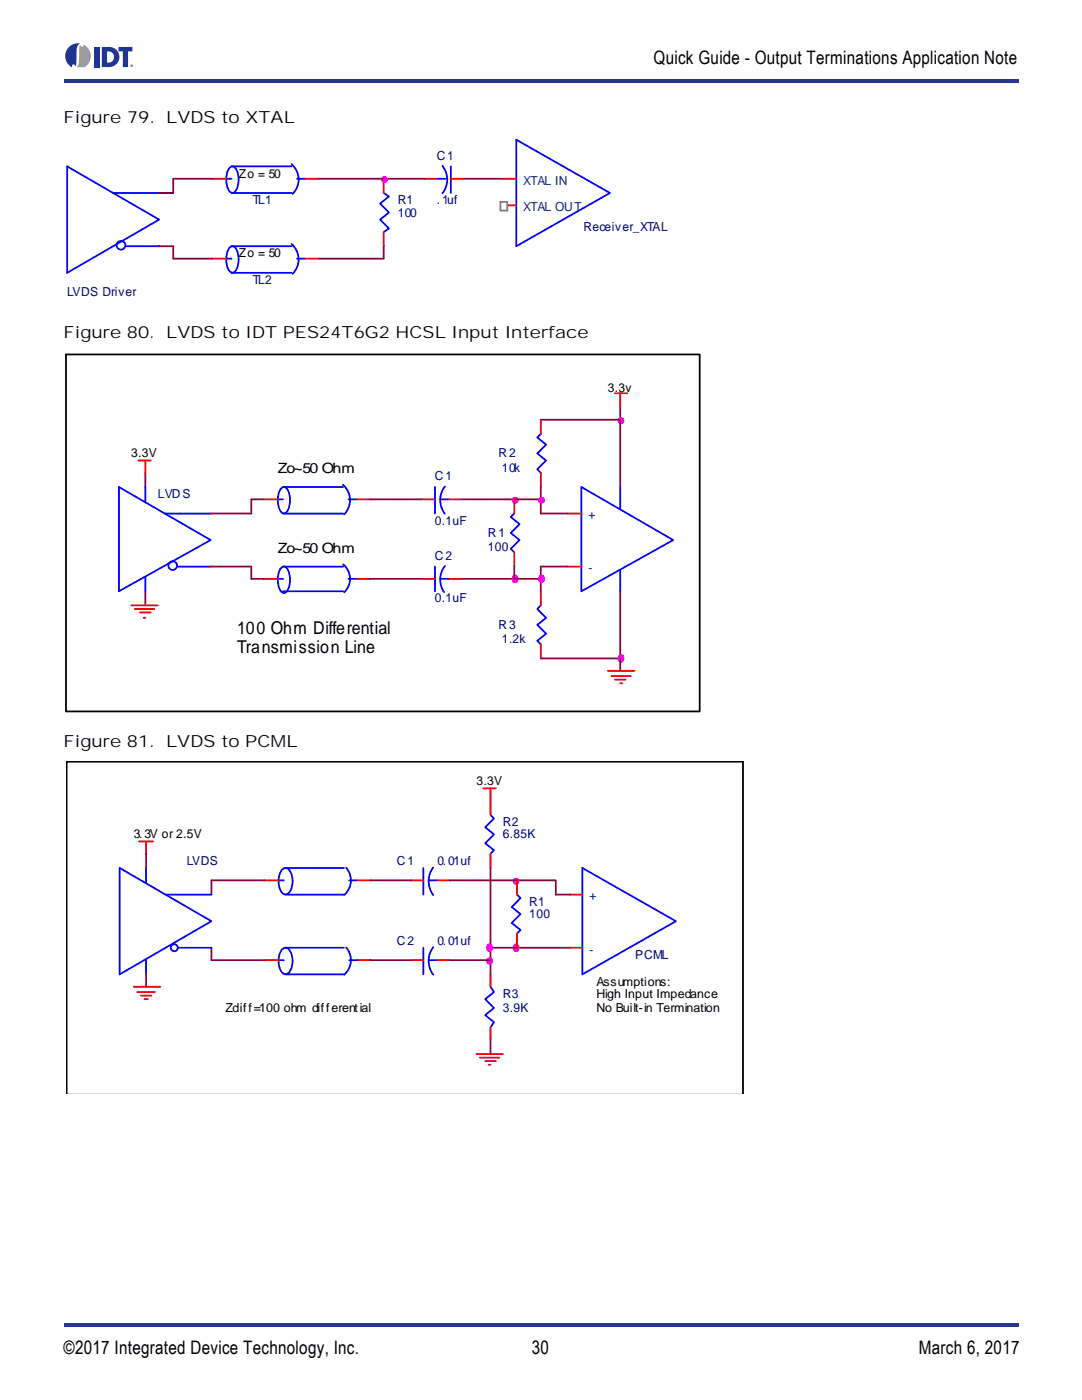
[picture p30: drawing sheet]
<svg xmlns="http://www.w3.org/2000/svg" width="216mm" height="279mm" viewBox="0 0 216 279" stroke-linecap="round" stroke-linejoin="round" font-family="sans-serif">
<defs><g id="words">
<g font-size="3.7">
<text x="130.4" y="12.9">Quick Guide - Output Terminations Application Note</text>
<text x="12.7" y="270.3">©2017 Integrated Device Technology, Inc.</text>
<text x="106.1" y="270.3">30</text>
<text x="183.4" y="270.3">March 6, 2017</text>
</g>
<g font-size="3.5">
<text x="47.3" y="126.5">100 Ohm Differential</text>
<text x="47.3" y="130.3">Transmission Line</text>
</g>
<g font-size="3.3">
<text x="12.7" y="24.6">Figure 79. LVDS to XTAL</text>
<text x="12.7" y="67.4">Figure 80. LVDS to IDT PES24T6G2 HCSL Input Interface</text>
<text x="12.7" y="149.2">Figure 81. LVDS to PCML</text>
</g>
<g font-size="2.8">
<text x="55.4" y="94.4">Zo~50 Ohm</text>
<text x="55.4" y="110.3">Zo~50 Ohm</text>
</g>
<g font-size="2.5">
<text x="47.6" y="35.4">Zo = 50</text>
<text x="47.6" y="51.4">Zo = 50</text>
<text x="121.3" y="78.3">3.3v</text>
<text x="26.2" y="91.3">3.3V</text>
<text x="95.1" y="156.7">3.3V</text>
<text x="26.7" y="167.3">3.3V or 2.5V</text>
<text x="119" y="196.7">Assumptions:</text>
<text x="45" y="202">Zdiff=100 ohm differential</text>
<text x="119" y="202">No Built-in Termination</text>
<text x="119" y="199.2">High Input Impedance</text>
</g>
<g font-size="2.5" fill="#000080">
<text x="87.1" y="31.9">C1</text>
<text x="50.4" y="40.7">TL1</text>
<text x="79.4" y="40.7">R1</text>
<text x="87.1" y="40.7">.1uf</text>
<text x="79.4" y="43.2">100</text>
<text x="116.4" y="46.1">Receiver_XTAL</text>
<text x="13.4" y="59.2">LVDS Driver</text>
<text x="50.4" y="56.7">TL2</text>
<text x="86.8" y="95.9">C1</text>
<text x="99.5" y="91.3">R2</text>
<text x="100.2" y="94.1">10k</text>
<text x="31.5" y="99.4">LVDS</text>
<text x="86.8" y="104.7">0.1uF</text>
<text x="97.3" y="107.2">R1</text>
<text x="86.8" y="111.8">C2</text>
<text x="97.3" y="110">100</text>
<text x="86.8" y="120.2">0.1uF</text>
<text x="99.5" y="125.5">R3</text>
<text x="100.2" y="128.3">1.2k</text>
<text x="100.4" y="164.8">R2</text>
<text x="100.4" y="167.3">6.85K</text>
<text x="37.3" y="172.6">LVDS</text>
<text x="79.2" y="172.6">C1</text>
<text x="87.3" y="172.6">0.01uf</text>
<text x="105.6" y="180.8">R1</text>
<text x="105.6" y="183.2">100</text>
<text x="79.2" y="188.6">C2</text>
<text x="87.3" y="188.6">0.01uf</text>
<text x="126.8" y="191.4">PCML</text>
<text x="100.4" y="199.2">R3</text>
<text x="100.4" y="202">3.9K</text>
</g>
<g font-size="2.5" fill="#004080">
<text x="104.4" y="36.9">XTAL IN</text>
<text x="104.4" y="42.2">XTAL OUT</text>
<text x="117.4" y="103.7">+</text>
<text x="117.4" y="114.2">-</text>
<text x="117.6" y="179.7">+</text>
<text x="117.6" y="190.3">-</text>
</g>
</g></defs>
<g fill="#273691">
<path d="M12.7 264h190.5v.7h-190.5z"/>
<path d="M12.7 15.9h190.5v.7h-190.5z"/>
</g>
<path d="M12.9 8.5h13.7v4.9h-13.7z" fill="#fff"/>
<g fill="#223392">
<path d="M18.8 9.4h1v4h-1z"/>
<path d="M23.7 9.4h2.7v.9h-.8v3.1h-1.1v-3.1h-.8z"/>
<path d="M14 9.2a2.54 2.54 0 0 1 2-.5 2.1 2.1 0 0 0-.7 2.2v.4a2.66 2.66 0 0 1-.3 1.9 .33 .33 0 0 0-.4-.3 .33 .33 0 0 0-.2 .5 2.47 2.47 0 0 1-.4-4.2z"/>
<path d="M21.4 10.3a1.15 1.15 0 0 1 1.3 1.1 1.15 1.15 0 0 1-1.3 1.1zM20.3 9.4v4a2.95 2.95 0 0 0 3.2-1 2 2 0 0 0-1.7-3z"/>
</g>
<path d="M15.9 9h.1a.33 .33 0 0 0 .4 .3 .33 .33 0 0 0 .3-.4 2.56 2.56 0 0 1 .1 4.5h-1.6l.3-.3 .2-.5z" fill="#949ca2"/>
<path d="M26 13.1a.27 .27 0 0 1 .5 0 .27 .27 0 0 1-.5 0zM26.1 13.1a.21 .21 0 0 0 .4 0 .21 .21 0 0 0-.4 0zM26.2 13h.2v.2l-.2-.1v.1z" fill="#223392"/>
<path d="M12.7 26.5h122.1v34.3h-122.1z" fill="#fff"/>
<g fill="none" stroke="#00f" stroke-width=".35">
<path d="M13.4 33.2l18.4 10.6-18.4 10.7zM22.6 38.5h9.2M25 49.1h6.8"/>
<circle cx="24.1" cy="48.9" r=".88"/>
</g>
<g fill="#f00">
<circle cx="31.8" cy="38.5" r=".18"/>
<circle cx="31.8" cy="49.1" r=".18"/>
</g>
<path d="M42.3 35.7h-7.7v2.8h-2.8M76.6 35.7h8.1M92.4 35.7h8.1M31.8 49.1h2.8v2.5h7.7M76.6 49.1v2.5h-13.1" fill="none" stroke="#800040" stroke-width=".35"/>
<g fill="none" stroke="#00f" stroke-width=".35">
<path d="M45.1 35.7h1.1M45.7 33.6a.72 .72 0 0 1 1.3 0 4.3 4.3 0 0 1-.3 4.8 .88 .88 0 0 1-1.2-.7 4.9 4.9 0 0 1 .2-4.1zM46.2 33.2h12M46.2 38.5h12M58.2 32.8a4.1 4.1 0 0 1 .2 5.9M59.3 35.7h1.7M76.6 38.5l1 .7-1.8 1.4 1.8 1.8-1.8 1.4 1.8 1.8-1 .7M87.1 35.7h1.8M88.3 33.1a4.5 4.5 0 0 1 0 5.5M90 33.2v5.3M103 27.9l18.7 10.6-18.7 10.6zM45.1 51.6h1.1"/>
<path d="M45.7 49.5a.72 .72 0 0 1 1.3 0 4.3 4.3 0 0 1-.3 4.8 .88 .88 0 0 1-1.2-.6 4.9 4.9 0 0 1 .2-4.2zM46.2 49.1h12M46.2 54.5h12M58.2 48.7a4.1 4.1 0 0 1 .2 5.9M59.3 51.6h1.7"/>
</g>
<path d="M42.3 35.7h2.8M61 35.7h2.5M76.6 35.7v2.8M84.7 35.7h2.4M90 35.7h2.4M100.5 35.7h2.5M42.3 51.6h2.8M61 51.6h2.5M76.6 46.3v2.8M100.5 41h2.5" fill="none" stroke="#f00" stroke-width=".35"/>
<circle cx="76.7" cy="35.8" r=".53" fill="#f0f" stroke="#f0f" stroke-width=".35"/>
<path d="M99.8 40.3h1.4v1.7h-1.4z" fill-rule="evenodd" fill="#fff" stroke="#808080" stroke-width=".35"/>
<path d="M63.5 35.7h13.1" fill="none" stroke="#800040" stroke-width=".35"/>
<path d="M12.7 69.3h128.7v74.1h-128.7z" fill="#fff"/>
<g fill="none" stroke="#00f" stroke-width=".35">
<path d="M23.7 97.2l18.3 10.6-18.3 10.2zM29 97.2v2.8M55.4 99.7h1.1M56 97.6a.71 .71 0 0 1 1.3 0 4.3 4.3 0 0 1-.3 4.8 .87 .87 0 0 1-1.2-.7 4.9 4.9 0 0 1 .2-4.1zM56.5 97.2h12M68.5 96.8a4.1 4.1 0 0 1 .2 5.9M69.5 99.7h1.8M86.8 97.2v5.3M87.8 99.7h1.8M88.8 97.1a4.4 4.4 0 0 0 0 5.4M107.9 86.6l-.7 .7 1.8 1.4-1.8 1.8 1.8 1.4-1.8 1.8 .7 .7M116 97.2l18.3 10.6-18.3 10.2z"/>
<path d="M123.8 97.2v4.2M29 115.2v2.8M32.9 102.5h9.1M35.3 113.1h6.7M55.4 115.5h1.1M56 113.4a.71 .71 0 0 1 1.3 0 4.3 4.3 0 0 1-.3 4.8 .87 .87 0 0 1-1.2-.6 4.9 4.9 0 0 1 .2-4.2zM56.5 113.1h12M56.5 118h12M56.5 102.5h12M68.5 112.6a3.7 3.7 0 0 1 .2 5.6M69.5 115.5h1.8M123.8 113.8v4.2"/>
<path d="M107.9 120.8l-.7 .7 1.8 1.8-1.8 1.4 1.8 1.8-1.8 1.4 .7 .7"/>
<circle cx="34.5" cy="112.9" r=".87"/>
</g>
<g fill="none" stroke="#f00" stroke-width=".35">
<path d="M27.6 91.9h2.5M29 91.9v2.5M52.6 99.7h2.8M71.3 99.7h2.4M84.3 99.7h2.5M89.6 99.7h2.5M107.9 83.8v2.8M107.9 94.4v2.8M52.6 115.5h2.8M71.3 115.5h2.4M107.9 118v2.8M113.2 102.5h2.8"/>
<path d="M113.2 113.1h2.8M26.2 120.8h5.3M26.9 121.5h3.9M28 122.2h2.1M28.7 123.3h.3M107.9 128.6v2.8M121.3 133.9h5.3M122 134.9h3.9M122.7 135.6h2.1M123.8 136.4h.3"/>
</g>
<g fill="none" stroke="#800040" stroke-width=".35">
<path d="M29 94.4v2.8M50.1 99.7h2.5M73.7 99.7h10.6M92.1 99.7h15.8M107.9 97.2v5.3M123.8 81.3v2.5h-15.9M29 118v2.8M42 102.5h8.1M42 113.1h8.1v2.4h2.5M73.7 115.5h10.6M92.1 115.5h10.5M107.9 113.1v4.9"/>
<path d="M123.8 118v13.4h-15.9"/>
</g>
<g fill="#f0f" stroke="#f0f" stroke-width=".35">
<path d="M102.4 115a.62 .62 0 0 1 .9 .2 .62 .62 0 0 1-.1 .8 .51 .51 0 0 1-.7 .1 .51 .51 0 0 1-.2-.6z" fill-rule="evenodd"/>
<path d="M123.5 130.9a.62 .62 0 0 1 .9 .1 .62 .62 0 0 1-.1 .9 .51 .51 0 0 1-.7 .1 .51 .51 0 0 1-.2-.6z" fill-rule="evenodd"/>
<circle cx="102.8" cy="99.8" r=".52"/>
<circle cx="123.9" cy="84" r=".52"/>
<circle cx="108.1" cy="99.8" r=".52"/>
</g>
<path d="M13.2 70.7h126.4v71.3h-126.4z" fill="none" stroke="#000" stroke-width=".35"/>
<g fill="#f00">
<circle cx="42" cy="102.5" r=".18"/>
<circle cx="42" cy="113.1" r=".18"/>
</g>
<path d="M50.1 99.7v2.8M123.8 83.8v13.4M102.6 113.1v2.4h5.3M107.9 113.1h5.3M107.9 102.5h5.3M123.8 131.4v2.5" fill="none" stroke="#800040" stroke-width=".35"/>
<path d="M86.8 113.1v4.9M87.8 115.5h1.8M88.8 113a4.4 4.4 0 0 0-.2 5.2M102.6 102.5l-.7 .7 1.8 1.4-1.8 1.8 1.8 1.4-1.8 1.7 .7 .7" fill="none" stroke="#00f" stroke-width=".35"/>
<path d="M122.7 78.5h2.5M123.8 78.5v2.8M102.6 99.7v2.8M84.3 115.5h2.5M89.6 115.5h2.5M102.6 110.2v2.9" fill="none" stroke="#f00" stroke-width=".35"/>
<path d="M107.7 115a.62 .62 0 0 1 .9 .2 .62 .62 0 0 1-.2 .8 .51 .51 0 0 1-.6 .1 .51 .51 0 0 1-.3-.6z" fill-rule="evenodd" fill="#f0f" stroke="#f0f" stroke-width=".35"/>
<path d="M13.3 152h135v66.1h-135z" fill="#fff"/>
<g fill="none" stroke="#00f" stroke-width=".35">
<path d="M23.9 173.2l18.3 10.6-18.3 10.7zM29.1 173.2v2.9M33 178.5h9.2M55.6 175.7h1M56.3 173.6a.96 .96 0 0 1 .9-.4 .96 .96 0 0 1 .8 .8 3.8 3.8 0 0 1-.7 4.4 1.03 1.03 0 0 1-1.3-.7 4.3 4.3 0 0 1 .3-4.1zM57 173.2h11.6M57 178.5h11.6M69.1 173.2a3.8 3.8 0 0 1-.4 5.4M69.7 175.7h1.7M97.9 162.6l.7 .7-1.8 1.8 1.8 1.4-1.8 1.8 1.8 1.4-.7 .7M116.2 173.2l18.7 10.6-18.7 10.7zM29.1 191.6v2.9"/>
<path d="M35.5 189.1h6.7M55.6 191.6h1M56.3 189.5a.96 .96 0 0 1 .9-.3 .96 .96 0 0 1 .8 .7 3.8 3.8 0 0 1-.7 4.4 1.03 1.03 0 0 1-1.3-.6 4.3 4.3 0 0 1 .3-4.2zM57 189.1h11.6M57 194.5h11.6M69.1 189.1a3.8 3.8 0 0 1-.4 5.4M69.7 191.6h1.7M97.9 196.9l.7 1.1-1.8 1.4 1.8 1.8-1.8 1.4 1.8 1.4-.7 1.1"/>
<circle cx="34.8" cy="189.1" r=".7"/>
</g>
<g fill="none" stroke="#f00" stroke-width=".35">
<path d="M96.5 157.3h2.4M97.9 157.3v5.3M27.7 167.9h2.9M29.1 167.9v2.5M52.8 175.7h2.8M71.4 175.7h2.5M97.9 170.4v2.8M113.7 178.5h2.5M26.7 196.9h5.3M27.4 198h3.5M28.1 198.7h2.1M28.8 199.4h.7"/>
<path d="M52.8 191.6h2.8M71.4 191.6h2.5M97.9 194.5v2.4M113.7 189.1h2.5M95.1 210.4h5.3M95.8 211.1h3.8M96.8 211.8h2.1M97.5 212.5h.4M97.9 205.1v2.4"/>
</g>
<path d="M42.2 175.7v2.8M97.9 173.2v18.4M110.9 178.5h2.8M42.2 189.1v2.5M103.2 189.1h10.5M97.9 207.5v2.9" fill="none" stroke="#800040" stroke-width=".35"/>
<path d="M102.6 188.6a.51 .51 0 0 1 .7-.1 .51 .51 0 0 1 .2 .6 .53 .53 0 0 1-.5 .7 .53 .53 0 0 1-.5-.7z" fill-rule="evenodd" fill="#f0f" stroke="#f0f" stroke-width=".35"/>
<g fill="#f00">
<circle cx="42.2" cy="178.5" r=".18"/>
<circle cx="42.2" cy="189.1" r=".18"/>
</g>
<path d="M29.1 170.4v2.8M42.2 175.7h10.6M73.9 175.7h8.1M89.8 175.7h21.1v2.8M29.1 194.5v2.4M42.2 191.6h10.6M73.9 191.6h8.1M89.8 191.6h8.1v2.9M97.9 189.1h5.3" fill="none" stroke="#800040" stroke-width=".35"/>
<path d="M13.3 218.2v-66.2h135v66.2" fill="none" stroke="#000" stroke-width=".35"/>
<path d="M84.5 173.2v5.3M85.5 175.7h1.8M86.4 173.1a4.6 4.6 0 0 0 0 5.5M103.2 178.5l.7 .7-1.8 1.8 1.8 1.4-1.8 1.8 1.8 1.4-.7 .7M84.5 189.1v5.4M85.5 191.6h1.8M86.4 189a4.6 4.6 0 0 0 0 5.5" fill="none" stroke="#00f" stroke-width=".35"/>
<path d="M82 175.7h2.5M87.3 175.7h2.5M103.2 175.7v2.8M82 191.6h2.5M87.3 191.6h2.5M103.2 186.3v2.8" fill="none" stroke="#f00" stroke-width=".35"/>
<g fill="#f0f" stroke="#f0f" stroke-width=".35">
<path d="M97.3 188.6a.62 .62 0 0 1 .9 .2 .62 .62 0 0 1-.1 .8 .51 .51 0 0 1-.7 .2 .51 .51 0 0 1-.2-.7z" fill-rule="evenodd"/>
<circle cx="103" cy="175.9" r=".52"/>
<circle cx="97.7" cy="191.8" r=".53"/>
</g>
<use href="#words"/>
</svg>
